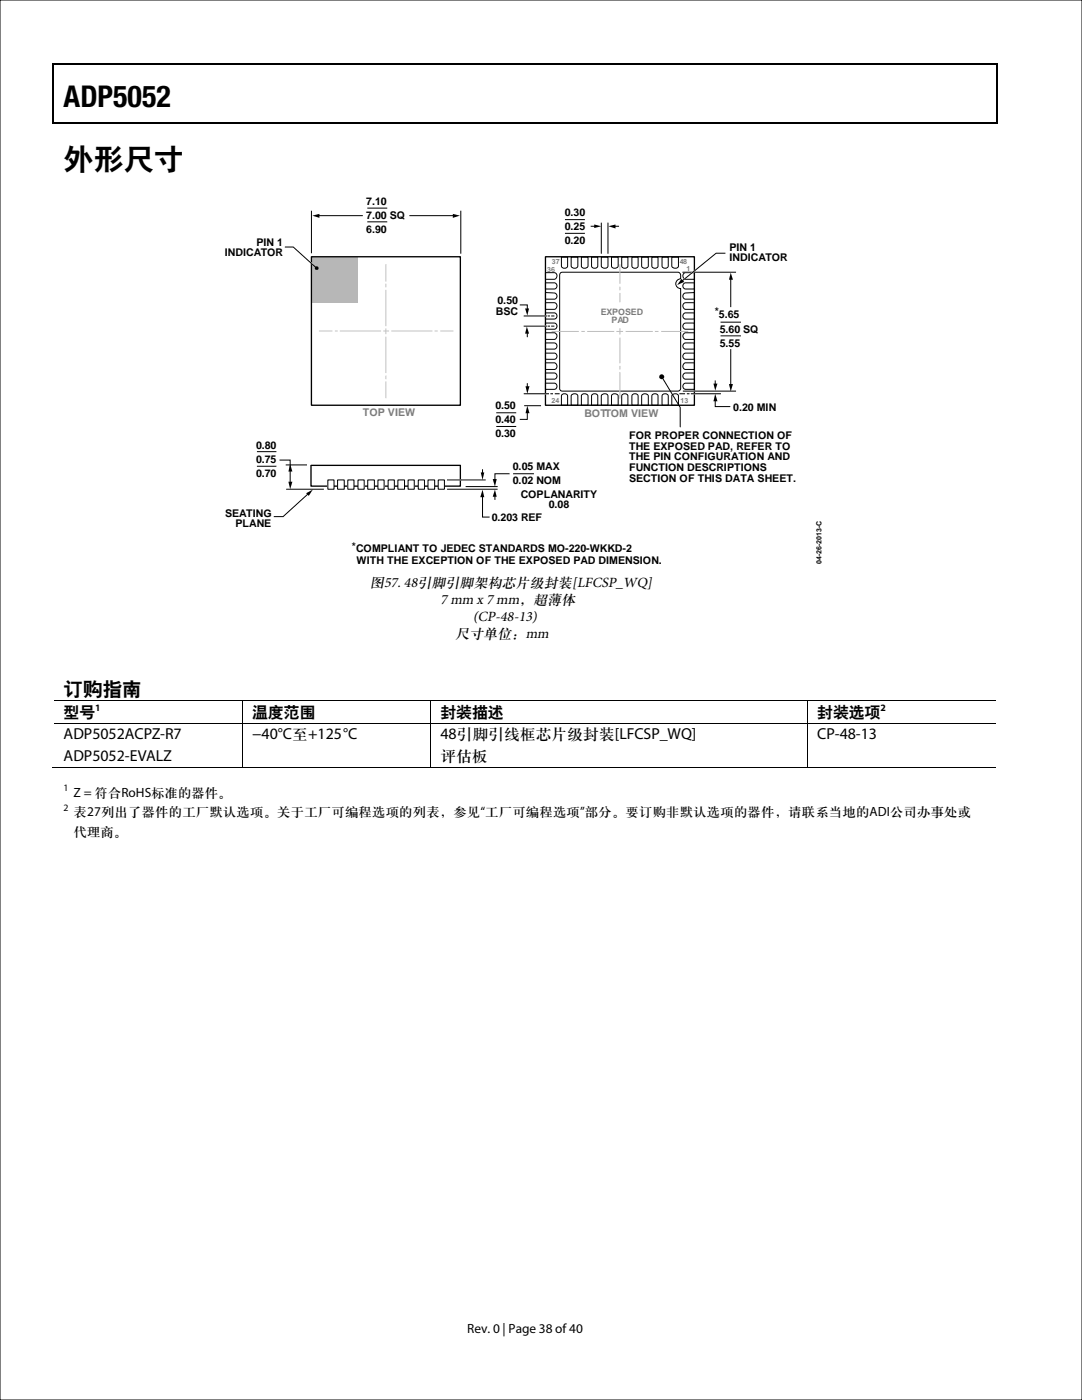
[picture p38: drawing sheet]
<svg xmlns="http://www.w3.org/2000/svg" width="216mm" height="279mm" viewBox="0 0 216 279" stroke-linecap="round" stroke-linejoin="round" font-family="sans-serif">
<defs><g id="words">
<g font-size="6">
<text x="12.7" y="21.3">ADP5052</text>
<text x="12.7" y="33.6">外形尺寸</text>
</g>
<text font-size="3.9" x="12.7" y="138.8">订购指南</text>
<g font-size="3.2">
<text x="12.7" y="143.1">型号</text>
<text x="50.3" y="143.1">温度范围</text>
<text x="87.9" y="143.1">封装描述</text>
<text x="163.1" y="143.1">封装选项</text>
<text x="12.7" y="147.6">ADP5052ACPZ-R7</text>
<text x="50.3" y="147.6">−40°C至+125°C</text>
<text x="87.9" y="147.6">48引脚引线框芯片级封装[LFCSP_WQ]</text>
<text x="163.1" y="147.6">CP-48-13</text>
<text x="12.7" y="151.9">ADP5052-EVALZ</text>
<text x="87.9" y="151.9">评估板</text>
</g>
<g font-size="2.9">
<text x="73.8" y="117.2">图57. 48引脚引脚架构芯片级封装[LFCSP_WQ]</text>
<text x="87.9" y="120.6">7 mm x 7 mm，超薄体</text>
<text x="94.4" y="124">(CP-48-13)</text>
<text x="90.9" y="127.4">尺寸单位：mm</text>
</g>
<g font-size="2.7">
<text x="14.7" y="159.1">Z = 符合RoHS标准的器件。</text>
<text x="14.7" y="162.9">表27列出了器件的工厂默认选项。关于工厂可编程选项的列表，参见“工厂可编程选项”部分。要订购非默认选项的器件，请联系当地的ADI公司办事处或</text>
<text x="14.7" y="166.8">代理商。</text>
<text x="93.2" y="266">Rev. 0 | Page 38 of 40</text>
</g>
<g font-size="2.1">
<text x="73.1" y="40.8">7.10</text>
<text x="73.1" y="43.7">7.00 SQ</text>
<text x="73.1" y="46.5">6.90</text>
<text x="112.7" y="43.1">0.30</text>
<text x="112.7" y="45.9">0.25</text>
<text x="44.9" y="51.1">INDICATOR</text>
<text x="51.2" y="49">PIN 1</text>
<text x="112.7" y="48.7">0.20</text>
<text x="145.6" y="50">PIN 1</text>
<text x="145.6" y="52.1">INDICATOR</text>
<text x="98.9" y="62.8">BSC</text>
<text x="99.3" y="60.7">0.50</text>
<text x="142.6" y="62.9">*</text>
<text x="143.5" y="63.6">5.65</text>
<text x="143.6" y="66.4">5.60 SQ</text>
<text x="143.6" y="69.2">5.55</text>
<text x="98.8" y="81.7">0.50</text>
<text x="146.3" y="82">0.20 MIN</text>
<text x="51.1" y="89.5">0.80</text>
<text x="98.8" y="84.5">0.40</text>
<text x="98.8" y="87.3">0.30</text>
<text x="125.5" y="87.6">FOR PROPER CONNECTION OF</text>
<text x="125.5" y="89.7">THE EXPOSED PAD, REFER TO</text>
<text x="51.1" y="92.4">0.75</text>
<text x="51.1" y="95.2">0.70</text>
<text x="102.3" y="93.8">0.05 MAX</text>
<text x="125.5" y="91.9">THE PIN CONFIGURATION AND</text>
<text x="125.5" y="94">FUNCTION DESCRIPTIONS</text>
<text x="102.3" y="96.7">0.02 NOM</text>
<text x="103.9" y="99.3">COPLANARITY</text>
<text x="109.5" y="101.4">0.08</text>
<text x="125.5" y="96.1">SECTION OF THIS DATA SHEET.</text>
<text x="44.9" y="103.1">SEATING</text>
<text x="47" y="105.3">PLANE</text>
<text x="98.1" y="103.9">0.203 REF</text>
<text x="70.2" y="109.7">*COMPLIANT TO JEDEC STANDARDS MO-220-WKKD-2</text>
<text x="71.2" y="112.6">WITH THE EXCEPTION OF THE EXPOSED PAD DIMENSION.</text>
</g>
<g font-size="2.1" fill="#7c7c7c">
<text x="72.4" y="83.1">TOP VIEW</text>
<text x="116.6" y="83.2">BOTTOM VIEW</text>
</g>
<g font-size="2">
<text x="19" y="142">1</text>
<text x="175.7" y="142">2</text>
<text x="12.7" y="157.9">1</text>
<text x="12.7" y="161.8">2</text>
</g>
<g font-size="1.8" fill="#7c7c7c">
<text x="119.9" y="62.9">EXPOSED</text>
<text x="122" y="64.5">PAD</text>
</g>
<g font-size="1.4" fill="#7c7c7c">
<text x="110.1" y="52.7">37</text>
<text x="135.6" y="52.7">48</text>
<text x="109.2" y="54.2">36</text>
<text x="137" y="54.2">1</text>
<text x="110.1" y="80.4">24</text>
<text x="135.8" y="80.5">13</text>
</g>
<text font-size="1.4" x="163.9" y="112.5" transform="rotate(-90 163.9 112.5)">04-26-2013-C</text>
</g></defs>
<path d="M10.5 12.7h.3v1h-.3zM10.5 12.7h.3v.3h-.3zM133.3 12.7h.3v.3h-.3zM198.8 12.7h.2v1h-.2zM198.8 12.7h.2v.3h-.2zM10.5 24.4h.3v.2h-.3zM133.1 24.4h.2v.2h-.2zM198.8 24.4h.2v.2h-.2z" fill="#000"/>
<path d="M10.7 13.7v10.7M10.8 12.8h122.5M133.6 12.8h65.2M198.9 13.7v10.7M10.8 24.5h188" fill="none" stroke="#000" stroke-width=".25"/>
<path d="M62.3 51.4h9.1v9.1h-9.1z" fill="#b5b7b9"/>
<path d="M108.8 51.2h29.8v29.7h-29.8zM62.1 92.9h29.8v4.1h-29.8z" fill="none" stroke="#000" stroke-width=".26"/>
<g fill="none" stroke="#000" stroke-width=".2">
<path d="M62.1 42.2v8.2M91.9 42.2v8.3M108.8 58.4l1.8 .1a.62 .62 0 0 1 .5 .6 .62 .62 0 0 1-.5 .6h-1.8zM108.8 56.4h1.8a.62 .62 0 0 1 .5 .7 .62 .62 0 0 1-.5 .6h-1.8zM108.8 54.4h1.8a.68 .68 0 0 1 .5 .7 .68 .68 0 0 1-.5 .6h-1.8zM112 51.3h1.3v1.8a.66 .66 0 0 1-.7 .4 .66 .66 0 0 1-.6-.4zM114 51.3h1.3v1.8a.72 .72 0 0 1-.7 .4 .72 .72 0 0 1-.6-.4zM116 51.3h1.3v1.8a.72 .72 0 0 1-.6 .4 .72 .72 0 0 1-.7-.4zM118 51.3h1.3v1.8a.66 .66 0 0 1-.6 .4 .66 .66 0 0 1-.7-.4zM120 51.3h1.3v1.8a.72 .72 0 0 1-.7 .4 .72 .72 0 0 1-.6-.4zM122 51.3h1.3v1.8a.72 .72 0 0 1-.6 .4 .72 .72 0 0 1-.7-.4zM124.1 51.3h1.2v1.8a.66 .66 0 0 1-.6 .4 .66 .66 0 0 1-.6-.4z"/>
<path d="M126.1 51.3h1.2v1.8a.66 .66 0 0 1-.6 .4 .66 .66 0 0 1-.6-.4zM128 51.3h1.4v1.8a.72 .72 0 0 1-.7 .4 .72 .72 0 0 1-.7-.4zM130.1 51.3h1.2v1.8a.66 .66 0 0 1-.6 .4 .66 .66 0 0 1-.6-.4zM132.1 51.3h1.2v1.8a.66 .66 0 0 1-.6 .4 .66 .66 0 0 1-.6-.4zM134 51.3h1.4v1.8a.72 .72 0 0 1-.7 .4 .72 .72 0 0 1-.7-.4zM136.2 54.3h10.7M136.5 58.6l2.1-.2v1.3h-1.8a.63 .63 0 0 1-.5-.5 .63 .63 0 0 1 .2-.6zM136.5 56.5l2.1-.1v1.3h-1.8a.63 .63 0 0 1-.5-.5 .63 .63 0 0 1 .2-.7zM136.5 54.5l2.1-.1v1.3h-1.8a.71 .71 0 0 1-.5-.5 .71 .71 0 0 1 .2-.7zM108.8 76.5h1.8a.62 .62 0 0 1 .5 .6 .62 .62 0 0 1-.5 .6h-1.8zM108.8 74.4h1.8a.62 .62 0 0 1 .5 .7 .62 .62 0 0 1-.5 .6h-1.8zM108.8 72.4h1.8a.68 .68 0 0 1 .5 .7 .68 .68 0 0 1-.5 .6h-1.8z"/>
<path d="M108.8 70.5h1.8a.62 .62 0 0 1 .5 .6 .62 .62 0 0 1-.5 .6h-1.8zM108.8 68.4h1.8a.62 .62 0 0 1 .5 .7 .62 .62 0 0 1-.5 .6h-1.8zM108.8 66.4h1.8a.68 .68 0 0 1 .5 .7 .68 .68 0 0 1-.5 .6h-1.8zM108.8 64.5h1.8a.62 .62 0 0 1 .5 .6 .62 .62 0 0 1-.5 .6h-1.8zM108.8 62.4h1.8a.62 .62 0 0 1 .5 .7 .62 .62 0 0 1-.5 .6h-1.8zM108.8 60.4h1.8a.68 .68 0 0 1 .5 .7 .68 .68 0 0 1-.5 .6h-1.8zM112.1 78.8a.71 .71 0 0 1 1.2 .2v1.9h-1.3zM114 78.8l.2-.1a.76 .76 0 0 1 1.1 .3v1.9h-1.3zM116.1 78.8a.77 .77 0 0 1 1.2 .2v1.9h-1.3zM118.1 78.8a.71 .71 0 0 1 1.2 .2v1.9h-1.3zM120 78.8l.2-.1a.76 .76 0 0 1 1.1 .3v1.9h-1.3zM122.1 78.8a.77 .77 0 0 1 1.2 .2v1.9h-1.3z"/>
<path d="M124.1 78.8a.71 .71 0 0 1 1.2 .2v1.9h-1.2zM126.2 78.8a.71 .71 0 0 1 1.1 .2v1.9h-1.2zM128.1 78.8a.76 .76 0 0 1 1.3 .2v1.9h-1.4zM130.1 78.8a.71 .71 0 0 1 1.2 .2v1.9h-1.2zM132.2 78.8a.71 .71 0 0 1 1.1 .2v1.9h-1.2zM134.1 78.8l.2-.1a.76 .76 0 0 1 1.1 .3v1.9h-1.4zM136.3 78.1h10.6M136.4 72.6l.4-.2h1.8v1.3h-1.8a.65 .65 0 0 1-.4-1.1zM136.5 76.5h2.1v1.2h-1.8a.63 .63 0 0 1-.5-.5 .63 .63 0 0 1 .2-.7zM136.5 74.5l2.1-.1v1.3h-1.8a.63 .63 0 0 1-.5-.5 .63 .63 0 0 1 .2-.7zM136.5 70.6l2.1-.1v1.2h-1.8a.63 .63 0 0 1-.5-.5 .63 .63 0 0 1 .2-.6zM136.5 68.5l2.1-.1v1.3h-1.8a.63 .63 0 0 1-.5-.5 .63 .63 0 0 1 .2-.7z"/>
<path d="M136.5 66.5l2.1-.1v1.3h-1.8a.69 .69 0 0 1-.5-.5 .69 .69 0 0 1 .2-.7zM136.5 64.6l2.1-.1v1.2h-1.8a.63 .63 0 0 1-.5-.5 .63 .63 0 0 1 .2-.6zM136.5 62.5l2.1-.1v1.3h-1.8a.63 .63 0 0 1-.5-.5 .63 .63 0 0 1 .2-.7zM136.5 60.5l2.1-.1v1.3h-1.8a.71 .71 0 0 1-.5-.5 .71 .71 0 0 1 .2-.7zM143.8 64.3h4M143.8 67h4M99 82.4h4M99 85.1h4"/>
</g>
<path d="M136 54.3h2.7M136.1 78.1h2.8" fill="none" stroke="#fff" stroke-width=".26"/>
<path d="M65.4 95.8h1.3v1.8h-1.3z" fill="#fff"/>
<path d="M65.4 95.8h1.3v1.8h-1.3z" fill="none" stroke="#000" stroke-width=".2"/>
<path d="M67.4 95.8h1.3v1.8h-1.3z" fill="#fff"/>
<path d="M67.4 95.8h1.3v1.8h-1.3z" fill="none" stroke="#000" stroke-width=".2"/>
<path d="M69.4 95.8h1.2v1.8h-1.2z" fill="#fff"/>
<path d="M69.4 95.8h1.2v1.8h-1.2z" fill="none" stroke="#000" stroke-width=".2"/>
<path d="M71.4 95.8h1.3v1.8h-1.3z" fill="#fff"/>
<path d="M71.4 95.8h1.3v1.8h-1.3z" fill="none" stroke="#000" stroke-width=".2"/>
<path d="M73.4 95.8h1.3v1.8h-1.3z" fill="#fff"/>
<path d="M73.4 95.8h1.3v1.8h-1.3z" fill="none" stroke="#000" stroke-width=".2"/>
<path d="M75.4 95.8h1.2v1.8h-1.2z" fill="#fff"/>
<path d="M75.4 95.8h1.2v1.8h-1.2z" fill="none" stroke="#000" stroke-width=".2"/>
<path d="M77.4 95.8h1.3v1.8h-1.3z" fill="#fff"/>
<path d="M77.4 95.8h1.3v1.8h-1.3z" fill="none" stroke="#000" stroke-width=".2"/>
<path d="M79.4 95.8h1.3v1.8h-1.3z" fill="#fff"/>
<path d="M79.4 95.8h1.3v1.8h-1.3z" fill="none" stroke="#000" stroke-width=".2"/>
<path d="M81.4 95.8h1.3v1.8h-1.3z" fill="#fff"/>
<path d="M81.4 95.8h1.3v1.8h-1.3z" fill="none" stroke="#000" stroke-width=".2"/>
<path d="M83.5 95.8h1.2v1.8h-1.2z" fill="#fff"/>
<path d="M83.5 95.8h1.2v1.8h-1.2z" fill="none" stroke="#000" stroke-width=".2"/>
<path d="M85.4 95.8h1.3v1.8h-1.3z" fill="#fff"/>
<path d="M85.4 95.8h1.3v1.8h-1.3z" fill="none" stroke="#000" stroke-width=".2"/>
<path d="M87.4 95.8h1.3v1.8h-1.3z" fill="#fff"/>
<g fill="none" stroke="#000" stroke-width=".2">
<path d="M56.8 49.3h1.7l4.7 4.2M144.7 50.5h-1.8l-6.8 5.6M103.7 60.9h1.5v.9M105.2 66.3v1M51.3 90.1h3.9M51.3 93h3.9M57 92.8h4.3M57.1 97.6h7.5M61.5 98.5l-5 4.6h-1.9M87.4 95.8h1.3v1.8h-1.3zM89.2 97.6h10.1M89.3 95.8h7.5"/>
<path d="M93 97.1h6.2M96.3 93.8v.7M96.3 99v4.2h1.4M98.8 98.9v.8M101.7 94.5h-2.9v1.4M102.4 94.5h4.1"/>
</g>
<g fill="#000">
<path d="M136 55.7l.5 .6-1.4 .6zM104.8 61.6h.8l-.4 1.4zM105.1 65.2l.5 1.4h-.8zM61.1 98.4l1.3-.7-.8 1.3zM95.9 94.3h.7l-.3 1.5zM96.3 97.7l.3 1.5h-.8zM98.3 95.6h.8l-.3 1.5zM98.8 97.7l.3 1.4h-.8z"/>
<circle cx="63.2" cy="53.5" r=".38"/>
</g>
<path d="M61.9 52.3l.6 .5M139.4 53.4l-3.1 2.5M91.7 95.8h.4" fill="none" stroke="#fff" stroke-width=".26"/>
<path d="M62.1 51.2h29.8v29.7h-29.8z" fill="none" stroke="#000" stroke-width=".26"/>
<path d="M145.8 55.6v5.7" fill="none" stroke="#010101" stroke-width=".2"/>
<path d="M145.8 54.4l.5 1.4h-.8z" fill="#010101"/>
<path d="M145.8 69.7v7.2" fill="none" stroke="#010101" stroke-width=".2"/>
<path d="M145.5 76.6h.8l-.5 1.5z" fill="#010101"/>
<path d="M55.8 91.8h2.1v2.1M57.9 93.8v2.6" fill="none" stroke="#000" stroke-width=".2"/>
<path d="M57.5 96.1h.8l-.4 1.5zM57.9 92.6l.4 1.5h-.8z" fill="#000"/>
<path d="M81.7 43h8.9" fill="none" stroke="#010101" stroke-width=".2"/>
<path d="M90.4 42.7l1.4 .3-1.4 .5z" fill="#010101"/>
<path d="M63.5 43h8.9" fill="none" stroke="#010101" stroke-width=".2"/>
<path d="M62.3 43l1.4-.3v.8z" fill="#010101"/>
<g fill="none" stroke="#c2c2c2" stroke-width=".2">
<path d="M77 52.8v3.3M77 56.7v.5M77 57.9v7.1M63.7 66.1h2.5M66.9 66.1h.4M67.9 66.1h8M76.6 66.1h.9M77 65.6v1M77 67.3v7.1M77 75.1v.5M77 76.2v3.2M78.2 66.1h8"/>
<path d="M86.8 66.1h.5M88 66.1h2.4"/>
</g>
<path d="M111.8 54.5l.4-.2h23.1l.4 .3 .1 1.1a.97 .97 0 0 0-1 .9 .97 .97 0 0 0 1 1v19.9l-.3 .5-23.3 .1-.3-.1-.2-.5v-22.6z" fill="none" stroke="#000" stroke-width=".2"/>
<path d="M123.7 57.2v.2M114.5 66.1h.3M123.7 67.6v.2M123.7 74.8v.3M132.5 66.1h.3" fill="none" stroke="#fff" stroke-width=".26"/>
<path d="M123.7 65.6v1.1z" fill="#cacaca"/>
<path d="M123.7 65.6v1.1" fill="none" stroke="#c2c2c2" stroke-width=".2"/>
<path d="M123.1 66.1h1.1z" fill="#cacaca"/>
<path d="M123.1 66.1h1.1" fill="none" stroke="#c2c2c2" stroke-width=".2"/>
<path d="M123.7 73.1v.5z" fill="#cacaca"/>
<path d="M123.7 52.8v3.7M117.2 66.1h5.3M123.7 73.1v.5M123.7 74.4v5.1" fill="none" stroke="#c2c2c2" stroke-width=".2"/>
<path d="M123.7 52.8v3.7M117.2 66.1h5.3M123.7 74.4v5.1" fill="none" stroke="#cacaca" stroke-width=".2"/>
<path d="M116.1 66.1h.5z" fill="#cacaca"/>
<path d="M110.2 66.1h5.2M116.1 66.1h.5M124.9 66.1h5.3" fill="none" stroke="#c2c2c2" stroke-width=".2"/>
<path d="M110.2 66.1h5.2M124.9 66.1h5.3" fill="none" stroke="#cacaca" stroke-width=".2"/>
<path d="M130.8 66.1h.5z" fill="#cacaca"/>
<path d="M123.7 67.5v4.9M130.8 66.1h.5M132 66.1h5.2" fill="none" stroke="#c2c2c2" stroke-width=".2"/>
<path d="M123.7 67.5v4.9M132 66.1h5.2" fill="none" stroke="#cacaca" stroke-width=".2"/>
<path d="M123.7 57.2v.7z" fill="#cacaca"/>
<path d="M123.7 57.2v.7" fill="none" stroke="#c2c2c2" stroke-width=".2"/>
<path d="M123.7 58.6v1.6z" fill="#cacaca"/>
<path d="M123.7 58.6v1.6" fill="none" stroke="#c2c2c2" stroke-width=".2"/>
<g fill="none" stroke="#000" stroke-width=".2">
<path d="M73.3 41.5h4M73.3 44.3h4M112.7 43.8h4M112.7 46.6h4M117.9 45.2h.9M120 44.5v6M121.3 44.5v6M122.5 45.2h1M104.5 78.6h5M104.6 63.1h4.4M104.6 65.1h4.4M105.2 76.5v.8"/>
<path d="M109.4 63.1h.2M109.4 65.1h.2M109.8 78.6h.5M110.1 63.1h.4M110.1 65.1h.4M110.7 78.6h1M132 75.1l3.7 6.2v3.9M135.6 78.6h1.1M137.1 78.6h.5M137.9 78.6h6M142.7 76v.8M142.7 79.8v1.3h3"/>
<path d="M104.6 81h3.4M105.2 82.2v1.5h-1.5M10.8 139.8h37.5M48.4 139.9v4.4M48.5 139.8h37.4M86 139.9v4.4M86.1 139.8h75M161.2 139.9v4.4M161.2 139.8h37.6M10.5 153.1h37.8M10.8 144.4h37.5M48.4 144.4v8.6"/>
<path d="M48.5 144.4h37.4M48.5 153.1h37.4M86 144.4v8.6M86.1 144.4h75M86.1 153.1h75M161.2 144.4v8.6M161.2 144.4h37.6M161.2 153.1h37.6"/>
</g>
<g fill="#000">
<path d="M118.6 44.8l1.4 .4-1.4 .3zM121.4 45.2l1.4-.4v.8zM104.9 77.1h.8l-.5 1.5zM142.4 76.6h.8l-.5 1.4zM105.2 81l.5 1.5h-.8zM142.7 78.6l.5 1.5h-.8zM48.3 139.7h.2v.2h-.2zM85.9 139.7h.2v.2h-.2zM161.1 139.7h.1v.2h-.1zM48.3 144.3h.2v.1h-.2zM48.3 153h.2v.2h-.2zM85.9 144.3h.2v.1h-.2z"/>
<path d="M85.9 153h.2v.2h-.2zM161.1 144.3h.1v.1h-.1zM161.1 153h.1v.2h-.1z"/>
<circle cx="132" cy="75.2" r=".49"/>
</g>
<path d="M108.6 63.1h.4M108.6 65.1h.4M108.7 78.6h.4M138.3 78.6h.5" fill="none" stroke="#fff" stroke-width=".26"/>
<path d="M0 0h215.9v279.4h-215.9z" fill="none" stroke="#080102" stroke-width=".2"/>
<use href="#words"/>
</svg>
